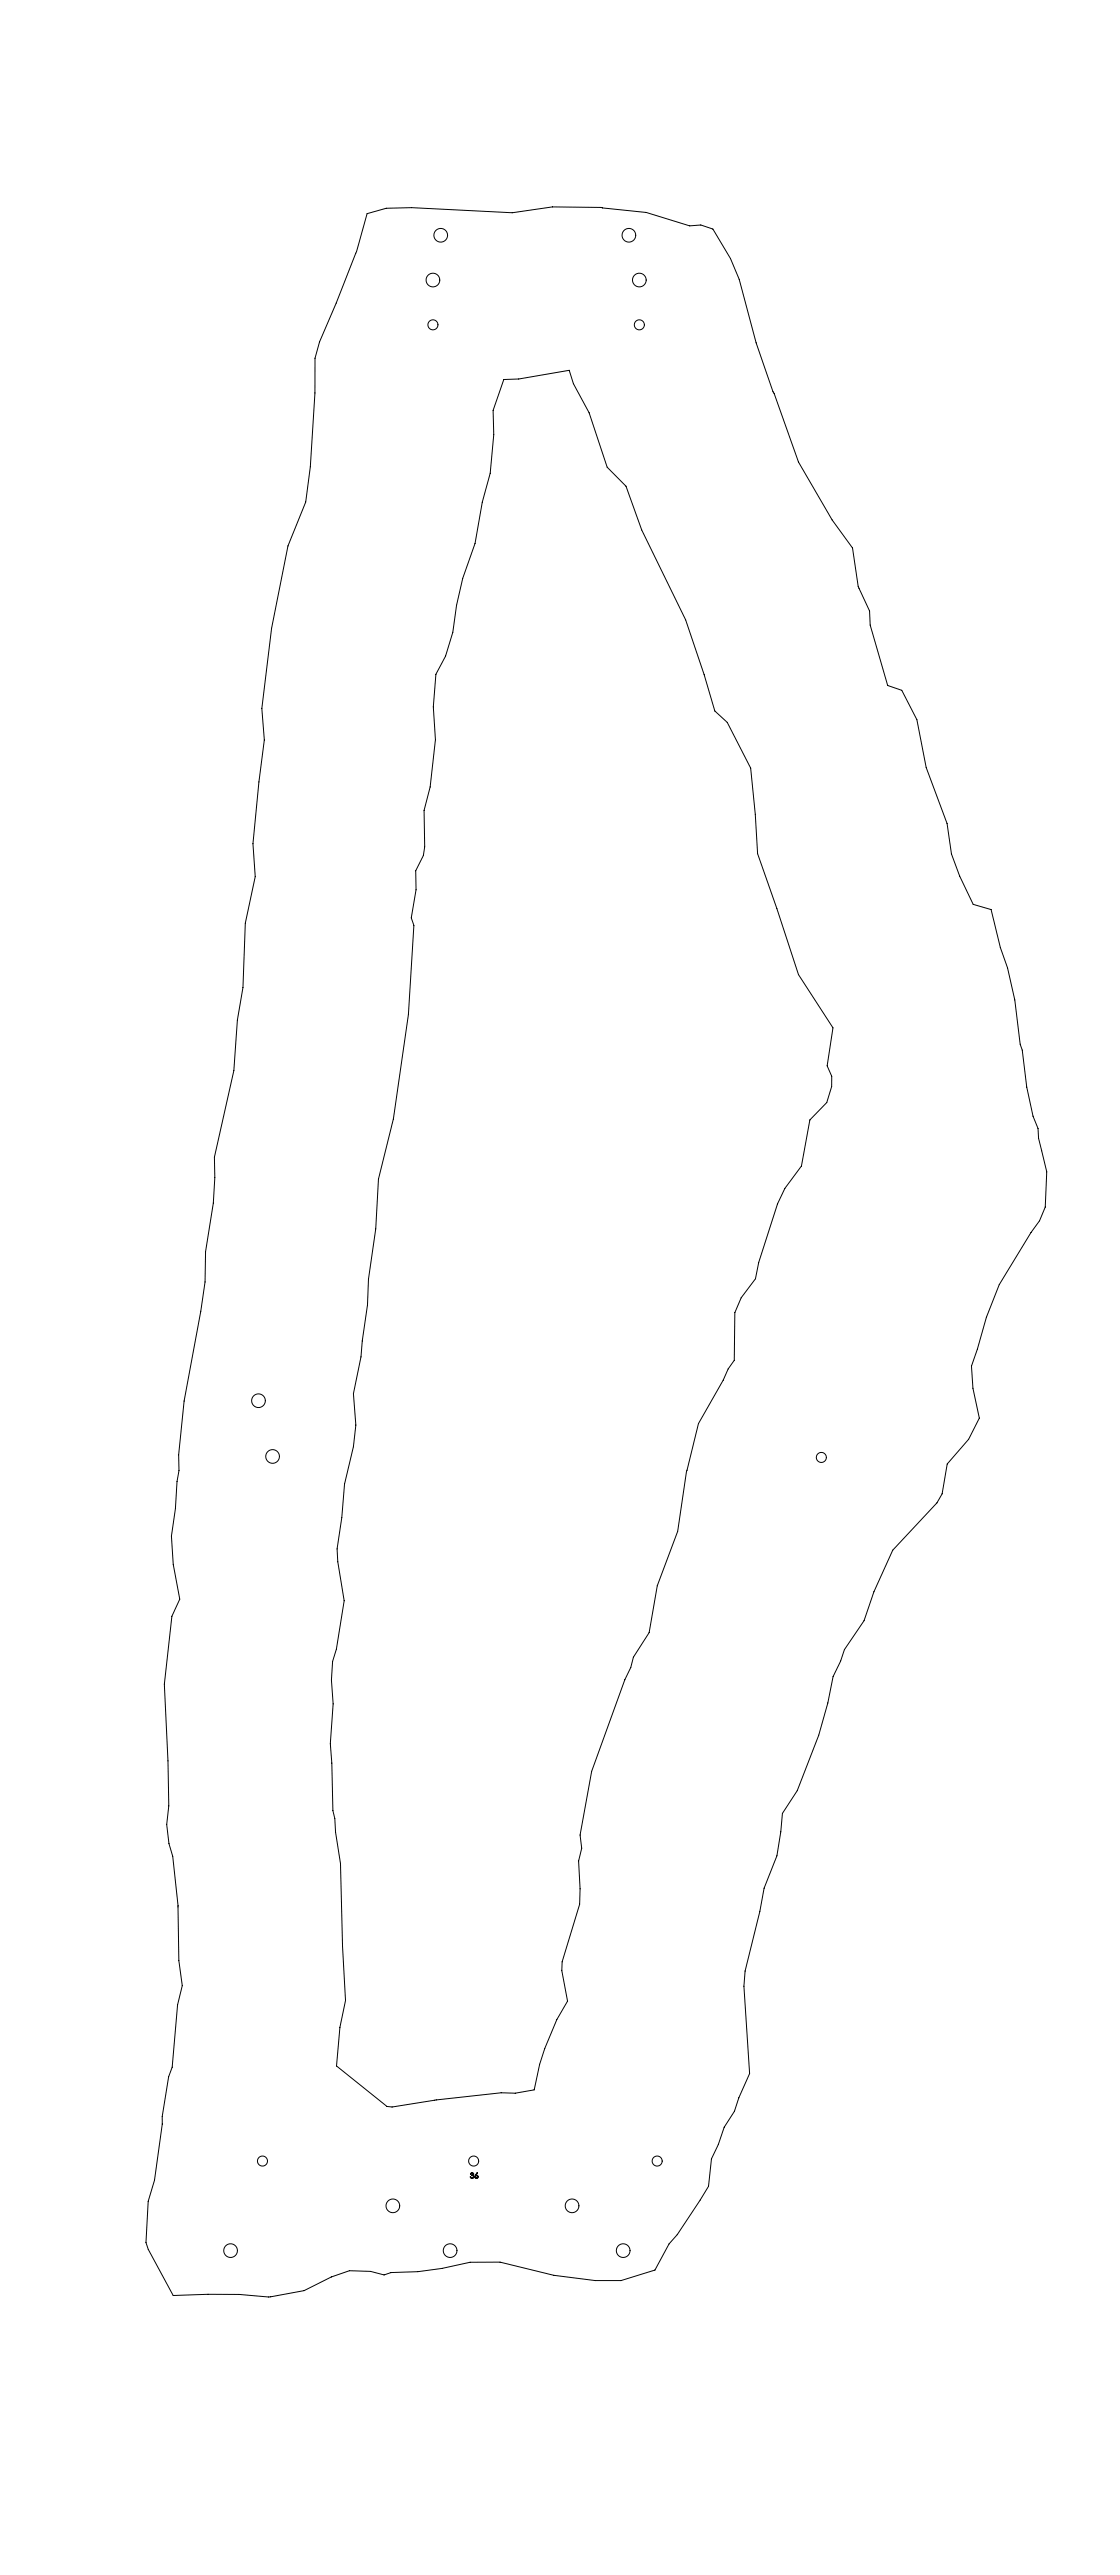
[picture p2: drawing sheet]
<svg xmlns="http://www.w3.org/2000/svg" width="1000mm" height="2300mm" viewBox="0 0 1000 2300" stroke-linecap="round" stroke-linejoin="round" font-family="sans-serif">
<g fill="none" stroke="#000" stroke-width=".89">
<path d="M328 191l17-5 23-1 89 5 36-5h44l40 5 39 12 10-1 10 4 16 26 8 19 15 56 38 107 30 51 18 25 5 35 10 22 1 12 16 54 12 5 14 26 8 43 19 50 4 27 7 20 12 25 16 4 8 34 7 19 6 28 5 40 2 5 4 33 5 26 5 11v9l8 30-2 31-5 12-7 11-29 46-11 30-8 28-6 15 2 20 5 27-9 19-19 22-5 26-4 8-40 43-17 37-9 26-17 25-3 11-7 14-5 23-8 29-19 49-13 21-2 16-3 22-12 29-4 20-13 54-1 13 5 78-9 22-4 12-9 14-6 16-6 12-2 25-28 43-8 8-12 24-31 9h-22l-37-5-49-11h-26l-25 5-22 3-24 1-6 2-12-3-19-1-16 6-24 12-30 6a478 478 0 0 0-87-2l-23-41-2-6 2-37 6-19 7-50v-6l6-36 3-9 5-55 4-17-3-23-1-49-5-44-3-11-2-17 2-17-1-40-3-69 6-60 8-16-6-31-2-25 4-25 1-24 2-9v-15l4-48 15-80 4-26 1-27 6-43 2-23-1-18 18-78 3-45 5-29 2-57 9-42-2-29 5-56 5-37-2-28 8-72 15-73 16-40 4-31 4-66v-31l4-15 15-34 18-46zM450 339h13l45-8 4 12 14 26 16 48 17 17 14 39 39 81 17 49 9 32 11 10 21 41 4 41 2 36 18 49 19 59 31 47-5 34 4 9v9l-5 15-15 15-7 42-15 20-7 13-17 53-2 14-13 17-6 13v43l-6 8-4 10-22 39-11 42-8 54-18 48-7 42-14 22-3 9-5 11-30 82-10 57 1 12-2 11 1 25v14l-16 51v8l5 27a215 215 0 0 0-30 80l-17 3-13-1-58 7-39 6h-4l-46-37 3-34 5-24-2-48-2-74-4-29-1-12-2-7-1-42-1-18 2-35-1-21 1-17 3-11 7-43-5-35-1-12 4-27 3-30 8-34 2-19-2-28 6-33 1-14 5-32 1-23 6-45 3-45 13-54 14-93 5-79-3-7 4-25v-17l7-14 1-8v-32l5-21 5-42-2-30 2-29 9-16 6-21 4-24 5-24 11-32 7-36 7-26 3-35-1-21zM421 1941a1.3 1.3 0 0 1 2 0 1.3 1.3 0 0 1-1 2 1.6 1.6 0 0 1 0 3 1.6 1.6 0 0 1-2-2 1.4 1.4 0 0 0 2 2 1.5 1.5 0 0 0 0-3h-1l1-1a1.3 1.3 0 0 0-1-1 1.3 1.3 0 0 0-1 1zM426 1941l-1 2a1.6 1.6 0 0 1 2 1 1.6 1.6 0 0 1-2 2 1.6 1.6 0 0 1-1-2z"/>
<circle cx="394" cy="210" r="6"/>
<circle cx="562" cy="210" r="6"/>
<circle cx="387" cy="250" r="6"/>
<circle cx="571" cy="250" r="6"/>
<circle cx="387" cy="290" r="5"/>
<circle cx="571" cy="290" r="5"/>
<circle cx="231" cy="1251" r="6"/>
<circle cx="243" cy="1301" r="6"/>
<circle cx="733" cy="1302" r="4"/>
<circle cx="234" cy="1930" r="4"/>
<circle cx="423" cy="1930" r="4"/>
<circle cx="587" cy="1930" r="4"/>
<circle cx="425" cy="1944" r="1"/>
<circle cx="351" cy="1970" r="6"/>
<circle cx="511" cy="1970" r="6"/>
<circle cx="206" cy="2010" r="6"/>
<circle cx="402" cy="2010" r="6"/>
<circle cx="556" cy="2010" r="6"/>
</g>
</svg>
